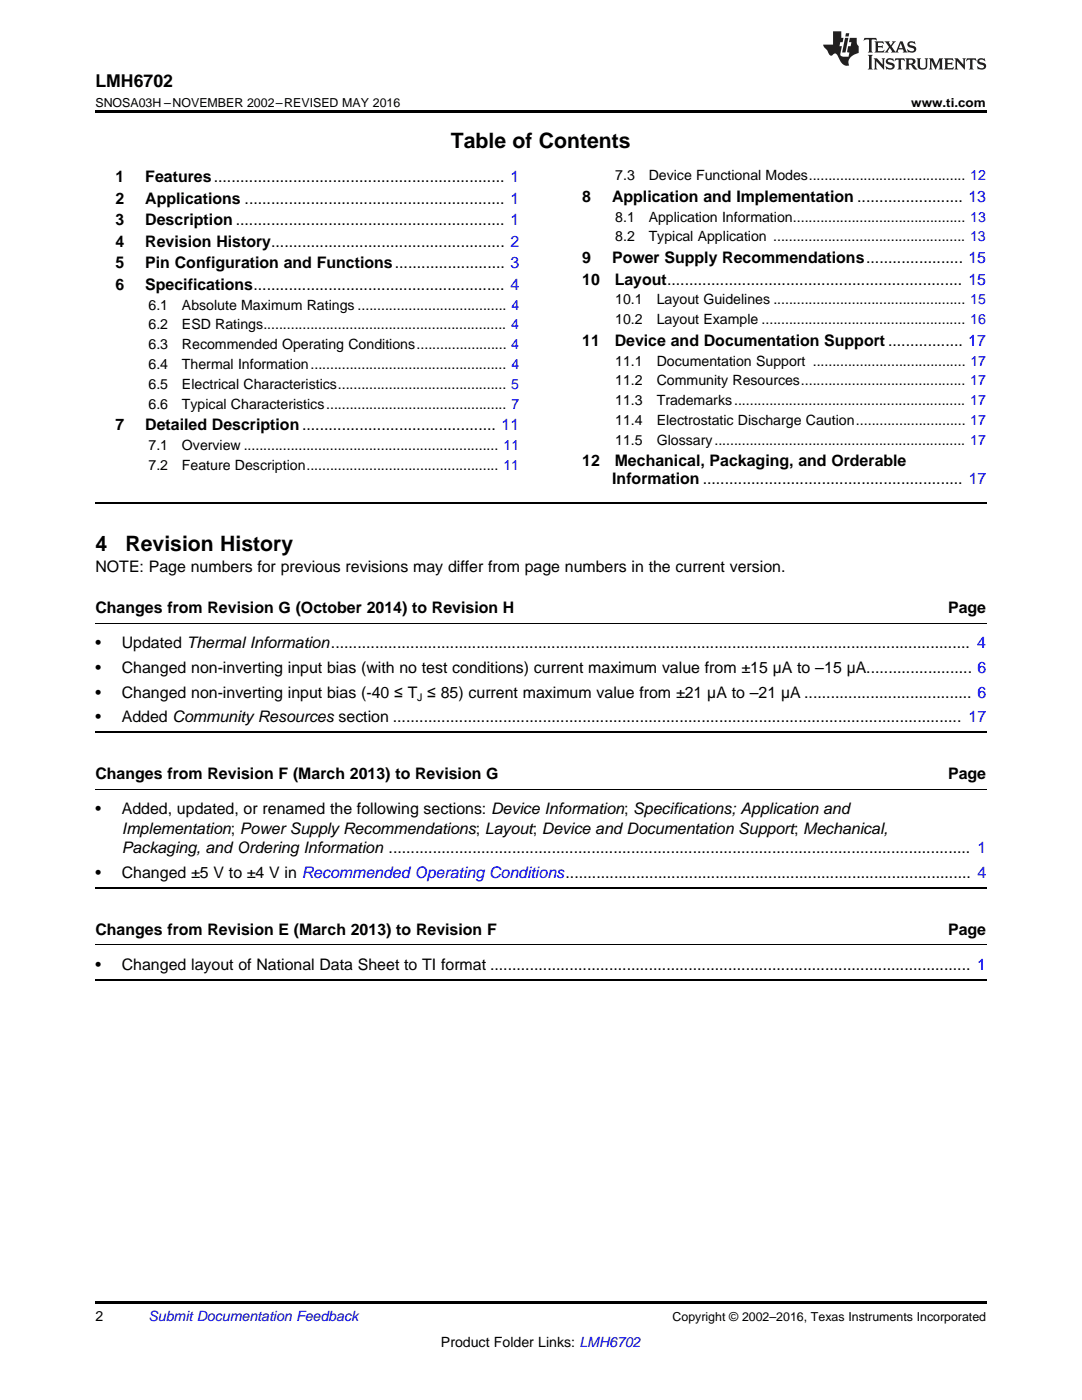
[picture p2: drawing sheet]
<svg xmlns="http://www.w3.org/2000/svg" width="216mm" height="279mm" viewBox="0 0 216 279" stroke-linecap="round" stroke-linejoin="round" font-family="sans-serif">
<defs><g id="words">
<g font-size="4.2">
<text x="90" y="29.6">Table of Contents</text>
<text x="19" y="109.9">4</text>
<text x="25" y="109.9">Revision History</text>
</g>
<text font-size="3.5" x="19" y="17.3">LMH6702</text>
<g font-size="3.2">
<text x="23" y="36.3">1</text>
<text x="23" y="40.6">2</text>
<text x="29" y="36.3">Features.................................................................. 1</text>
<text x="29" y="40.6">Applications ........................................................... 1</text>
<text x="116.2" y="40.3">8</text>
<text x="122.1" y="40.3">Application and Implementation ........................ 13</text>
<text x="23" y="44.9">3</text>
<text x="29" y="44.9">Description ............................................................. 1</text>
<text x="23" y="49.2">4</text>
<text x="23" y="53.6">5</text>
<text x="29" y="49.2">Revision History..................................................... 2</text>
<text x="29" y="53.6">Pin Configuration and Functions......................... 3</text>
<text x="116.2" y="52.5">9</text>
<text x="122.1" y="52.5">Power Supply Recommendations...................... 15</text>
<text x="23" y="57.9">6</text>
<text x="29" y="57.9">Specifications......................................................... 4</text>
<text x="116.2" y="56.8">10</text>
<text x="122.7" y="56.8">Layout................................................................... 15</text>
<text x="116.2" y="69">11</text>
<text x="122.7" y="69">Device and Documentation Support ................. 17</text>
<text x="23" y="85.9">7</text>
<text x="29" y="85.9">Detailed Description............................................ 11</text>
<text x="116.2" y="93.1">12</text>
<text x="122.7" y="93.1">Mechanical, Packaging, and Orderable</text>
<text x="122.2" y="96.6">Information ........................................................... 17</text>
<text x="19" y="114.2">NOTE: Page numbers for previous revisions may differ from page numbers in the current version.</text>
<text x="19" y="122.3">Changes from Revision G (October 2014) to Revision H</text>
<text x="189.2" y="122.3">Page</text>
<text x="19" y="129.4">•</text>
<text x="24.3" y="129.4">Updated Thermal Information................................................................................................................................................. 4</text>
<text x="19" y="134.3">•</text>
<text x="24.3" y="134.3">Changed non-inverting input bias (with no test conditions) current maximum value from ±15 µA to –15 µA........................ 6</text>
<text x="19" y="139.2">•</text>
<text x="24.3" y="139.2">Changed non-inverting input bias (-40 ≤ T ≤ 85) current maximum value from ±21 µA to –21 µA ...................................... 6</text>
<text x="19" y="144.2">•</text>
<text x="24.3" y="144.2">Added Community Resources section ................................................................................................................................. 17</text>
<text x="19" y="155.5">Changes from Revision F (March 2013) to Revision G</text>
<text x="189.2" y="155.5">Page</text>
<text x="19" y="162.5">•</text>
<text x="24.3" y="162.5">Added, updated, or renamed the following sections: Device Information; Specifications; Application and</text>
<text x="24.3" y="166.4">Implementation; Power Supply Recommendations; Layout; Device and Documentation Support; Mechanical,</text>
<text x="24.3" y="170.3">Packaging, and Ordering Information .................................................................................................................................... 1</text>
<text x="19" y="175.2">•</text>
<text x="24.3" y="175.2">Changed ±5 V to ±4 V in Recommended Operating Conditions............................................................................................ 4</text>
<text x="19" y="186.5">Changes from Revision E (March 2013) to Revision F</text>
<text x="189.2" y="186.5">Page</text>
<text x="19" y="193.6">•</text>
<text x="24.3" y="193.6">Changed layout of National Data Sheet to TI format ............................................................................................................. 1</text>
</g>
<g font-size="2.8">
<text x="122.8" y="36">7.3</text>
<text x="129.4" y="36">Device Functional Modes........................................ 12</text>
<text x="122.8" y="44.2">8.1</text>
<text x="129.4" y="44.2">Application Information............................................ 13</text>
<text x="122.8" y="48.2">8.2</text>
<text x="129.4" y="48.2">Typical Application ................................................. 13</text>
<text x="29.6" y="61.8">6.1</text>
<text x="29.6" y="65.8">6.2</text>
<text x="36.3" y="61.8">Absolute Maximum Ratings ...................................... 4</text>
<text x="36.3" y="65.8">ESD Ratings.............................................................. 4</text>
<text x="122.8" y="60.7">10.1</text>
<text x="122.8" y="64.7">10.2</text>
<text x="131" y="60.7">Layout Guidelines ................................................. 15</text>
<text x="131" y="64.7">Layout Example .................................................... 16</text>
<text x="29.6" y="69.7">6.3</text>
<text x="36.3" y="69.7">Recommended Operating Conditions....................... 4</text>
<text x="29.6" y="73.7">6.4</text>
<text x="29.6" y="77.6">6.5</text>
<text x="36.3" y="73.7">Thermal Information.................................................. 4</text>
<text x="36.3" y="77.6">Electrical Characteristics........................................... 5</text>
<text x="122.8" y="73">11.1</text>
<text x="122.8" y="76.9">11.2</text>
<text x="131" y="73">Documentation Support ....................................... 17</text>
<text x="131" y="76.9">Community Resources.......................................... 17</text>
<text x="29.6" y="81.6">6.6</text>
<text x="36.3" y="81.6">Typical Characteristics.............................................. 7</text>
<text x="122.8" y="80.9">11.3</text>
<text x="131" y="80.9">Trademarks........................................................... 17</text>
<text x="29.6" y="89.8">7.1</text>
<text x="36.3" y="89.8">Overview ................................................................. 11</text>
<text x="122.8" y="84.8">11.4</text>
<text x="122.8" y="88.8">11.5</text>
<text x="131" y="84.8">Electrostatic Discharge Caution............................ 17</text>
<text x="131" y="88.8">Glossary................................................................ 17</text>
<text x="29.6" y="93.8">7.2</text>
<text x="36.3" y="93.8">Feature Description................................................. 11</text>
<text x="19" y="263.6">2</text>
<text x="88" y="268.9">Product Folder Links: LMH6702</text>
</g>
<text font-size="2.8" fill="#0000c8" x="29.6" y="263.6">Submit Documentation Feedback</text>
<g font-size="2.5">
<text x="19" y="21.4">SNOSA03H –NOVEMBER 2002–REVISED MAY 2016</text>
<text x="181.8" y="21.4">www.ti.com</text>
<text x="134.2" y="263.6">Copyright © 2002–2016, Texas Instruments Incorporated</text>
</g>
<text font-size="2.1" x="83.3" y="139.9">J</text>
</g></defs>
<path d="M19 22h177.8v.5h-177.8zM19 259.7h177.8v.5h-177.8z" fill="#000"/>
<path d="M19 100.3h177.8M19 146.1h177.8M19 177.2h177.8M19 195.5h177.8" fill="none" stroke="#000" stroke-width=".35"/>
<path d="M19 124.4h177.8M19 157.5h177.8M19 188.6h177.8" fill="none" stroke="#000" stroke-width=".2"/>
<g fill="#231f20">
<path d="M172.5 7.6l-.1 .5 .4-.2h.6v.1v2.1l-.2 .4h.9l-.2-.4v-2.1l.1-.1h.5l.5 .2-.2-.5zM174.5 8.3l.2 .3v1.5l-.2 .4h1.8l.2-.6a1.04 1.04 0 0 1-1.3 .2v-.7h.6l.3 .2v-.6l-.3 .2h-.6v-.6l.8-.1 .4 .3-.2-.5zM176.5 8.3l.9 1.1-.9 1.1h.8l-.2-.2 .4-.7 .5 .7-.2 .2h1.5l-.2-.2 .2-.4h.9l.1 .4-.2 .2h1l-.3-.3-.7-1.9h-.5l-.9 2-.8-1 .9-1h-.8l.1 .3-.4 .5-.3-.6 .1-.2zM179.7 8.6l.4 1h-.7zM181.3 8.4a.63 .63 0 0 0-.2 .7 .63 .63 0 0 0 .6 .4l.6 .2 .1 .2a.75 .75 0 0 1-.7 .4 .75 .75 0 0 1-.6-.5l.1 .7 .1-.1a1.11 1.11 0 0 0 1.5-.6 1.13 1.13 0 0 0-1.2-.8l-.1-.4a1.04 1.04 0 0 1 1.2 .2l-.2-.5-.2 .1-.4-.2zM173.2 10.9l.2 .4v2.2l-.2 .4h1l-.3-.4v-2.2l.3-.4zM174.3 11.6l.3 .4v1.5l-.3 .4h.8l-.2-.4v-1.3l1.5 1.7v-1.9l.2-.4h-.7l.2 .4v.9l-1.1-1.3zM177 11.8a.62 .62 0 0 0-.2 .7 .62 .62 0 0 0 .6 .4l.6 .1 .1 .3a.76 .76 0 0 1-.7 .3 .76 .76 0 0 1-.7-.4l.2 .7 .1-.1a1.11 1.11 0 0 0 1.5-.6 1.13 1.13 0 0 0-1.2-.8l-.1-.4a1.04 1.04 0 0 1 1.2 .2l-.2-.6-.2 .1-.5-.1zM178.7 11.6l-.2 .6a.61 .61 0 0 1 .8-.3v1.6l-.2 .4h.9l-.2-.4v-1.6a.63 .63 0 0 1 .7 .3l-.1-.6zM180.6 11.6l.3 .4v1.5l-.3 .4h1l-.2-.2-.1-.8 .6 .2a.76 .76 0 0 0 1.2 .7l-1-1a.58 .58 0 0 0 .6-.5 .58 .58 0 0 0-.5-.6zM181.4 11.9h.1a.45 .45 0 0 1 .5 .1 .45 .45 0 0 1 .1 .5l-.8 .2zM182.9 11.6l.2 .2a2.17 2.17 0 0 0 .3 1.9 .99 .99 0 0 0 1.6-.6v-1.1l.2-.4h-.7l.2 .2a1.92 1.92 0 0 1-.2 1.8 .6 .6 0 0 1-.9-.5v-1.1l.2-.4zM185.4 11.6l.2 .4v1.5l-.2 .4h.7l-.2-.4v-1.4l.8 1.8 .8-1.8v1.4l-.2 .4h.9l-.2-.4v-1.5l.2-.4h-.8l-.6 1.5-.6-1.5zM188.4 11.6l.2 .4v1.5l-.2 .4h1.8l.1-.6a1.04 1.04 0 0 1-1.2 .1v-.6h.5l.4 .2v-.6l-.4 .2h-.5v-.7h.8l.3 .3-.1-.6zM190.5 11.6l.2 .4v1.5l-.2 .4h.7l-.2-.4v-1.3l1.5 1.7v-1.9l.2-.4h-.7l.2 .4v.9l-1.1-1.3zM192.9 11.6l-.1 .6a.61 .61 0 0 1 .7-.3l.1 1.6-.3 .4h1l-.3-.4 .1-1.6a.63 .63 0 0 1 .7 .3l-.1-.6zM195.2 11.8a.62 .62 0 0 0-.2 .7 .62 .62 0 0 0 .6 .4l.6 .1 .1 .3a.76 .76 0 0 1-.7 .3 .76 .76 0 0 1-.6-.4l.1 .7 .1-.1a1.11 1.11 0 0 0 1.6-.6 1.13 1.13 0 0 0-1.3-.8l-.1-.4a1.04 1.04 0 0 1 1.2 .2l-.1-.6-.2 .1-.5-.1z"/>
<path d="M166.2 6.3v2.6h-1.9v.4l.8 .9a.91 .91 0 0 0 1 .8 .56 .56 0 0 1 .5-.3 .56 .56 0 0 1 .5 .3l.4 .8a1.53 1.53 0 0 0 1.9 1.2 1.54 1.54 0 0 1 1-2.1l.9-.3v-1.4a1.52 1.52 0 0 1-.4-1.6h-1.3l-.2 .8h.5l-.2 .8h-.5l-.1 1v.2l.4 .1-.2 .8a1.93 1.93 0 0 1-1.6-.3l.3-1.8h-.5l.2-.8h.4l.2-.8h-.4v-1.3zM168.6 7.6l-.6 2.9h.7l.6-2.9zM168.8 6.6l-.1 .7h.6l.2-.7z"/>
</g>
<use href="#words"/>
</svg>
